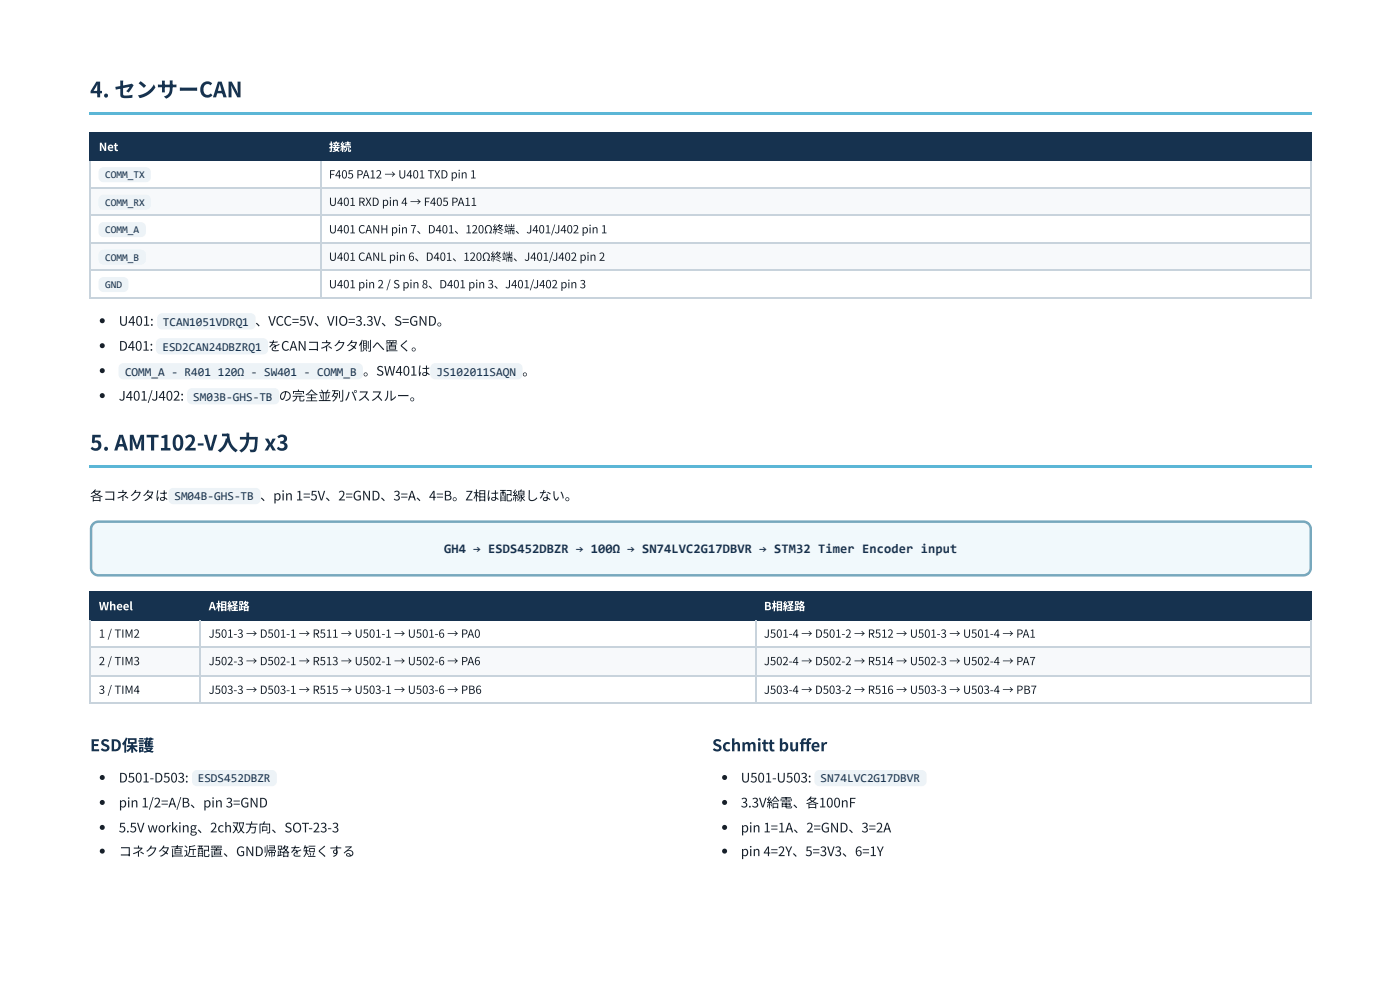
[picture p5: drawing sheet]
<svg xmlns="http://www.w3.org/2000/svg" width="297mm" height="210mm" viewBox="0 0 297 210" stroke-linecap="round" stroke-linejoin="round" font-family="sans-serif">
<defs><g id="words">
<g font-size="4.5" fill="#16324f">
<text x="19.1" y="20.6">4. センサーCAN</text>
<text x="19.1" y="95.5">5. AMT102-V入力 x3</text>
</g>
<g font-size="3.4" fill="#16324f">
<text x="19.1" y="159.3">ESD保護</text>
<text x="151.1" y="159.3">Schmitt buff er</text>
</g>
<g font-size="2.8" fill="#17202a">
<text x="25.2" y="69.1">U401:</text>
<text x="25.2" y="74.3">D401:</text>
<text x="25.2" y="84.9">J401/J402:</text>
<text x="19.1" y="106.1">各コネクタは SM04B-GHS-TB 、pin 1=5V、2=GND、3=A、4=B。Z相は配線しない。</text>
<text x="25.2" y="165.9">D501-D503:</text>
<text x="157.2" y="165.9">U501-U503:</text>
<text x="25.2" y="171.2">pin 1/2=A/B、pin 3=GND</text>
<text x="157.2" y="171.2">3.3V給電、各100nF</text>
<text x="25.2" y="176.5">5.5V working、2ch双方向、SOT-23-3</text>
<text x="157.2" y="176.5">pin 1=1A、2=GND、3=2A</text>
<text x="25.2" y="181.5">コネクタ直近配置、GND帰路を短くする</text>
<text x="157.2" y="181.5">pin 4=2Y、5=3V3、6=1Y</text>
</g>
<text font-size="2.8" fill="#16324f" x="94.3" y="117.2">GH4 → ESDS452DBZR → 100Ω → SN74LVC2G17DBVR → STM32 Timer Encoder input</text>
<g font-size="2.6" fill="#17324d">
<text x="34.5" y="69.1">TCAN1051VDRQ1 、VCC=5V、VIO=3.3V、S=GND。</text>
<text x="34.5" y="74.3">ESD2CAN24DBZRQ1 をCANコネクタ側へ置く。</text>
<text x="26.5" y="79.6">COMM_A - R401</text>
<text x="46.2" y="79.6">120Ω - SW401 - COMM_B 。SW401は JS102011SAQN 。</text>
<text x="41" y="84.9">SM03B-GHS-TB の完全並列パススルー。</text>
<text x="42" y="165.9">ESDS452DBZR</text>
<text x="174.1" y="165.9">SN74LVC2G17DBVR</text>
</g>
<g font-size="2.4" fill="#fff">
<text x="21" y="32">Net</text>
<text x="69.8" y="32">接続</text>
<text x="21" y="129.4">Wheel</text>
<text x="44.3" y="129.4">A相経路</text>
<text x="162.1" y="129.4">B相経路</text>
</g>
<g font-size="2.4" fill="#17202a">
<text x="69.8" y="37.8">F405 PA12 → U401 TXD pin 1</text>
<text x="69.8" y="43.7">U401 RXD pin 4 → F405 PA11</text>
<text x="69.8" y="49.5">U401 CANH pin 7、D401、120Ω終端、J401/J402 pin 1</text>
<text x="69.8" y="55.3">U401 CANL pin 6、D401、120Ω終端、J401/J402 pin 2</text>
<text x="69.8" y="61.1">U401 pin 2 / S pin 8、D401 pin 3、J401/J402 pin 3</text>
<text x="21" y="135.2">1 / TIM2</text>
<text x="44.3" y="135.2">J501-3 → D501-1 → R511 → U501-1 → U501-6 → PA0</text>
<text x="162.1" y="135.2">J501-4 → D501-2 → R512 → U501-3 → U501-4 → PA1</text>
<text x="21" y="141">2 / TIM3</text>
<text x="44.3" y="141">J502-3 → D502-1 → R513 → U502-1 → U502-6 → PA6</text>
<text x="162.1" y="141">J502-4 → D502-2 → R514 → U502-3 → U502-4 → PA7</text>
<text x="21" y="147.1">3 / TIM4</text>
<text x="44.3" y="147.1">J503-3 → D503-1 → R515 → U503-1 → U503-6 → PB6</text>
<text x="162.1" y="147.1">J503-4 → D503-2 → R516 → U503-3 → U503-4 → PB7</text>
</g>
<g font-size="2.2" fill="#17324d">
<text x="22.3" y="37.8">COMM_TX</text>
<text x="22.3" y="43.7">COMM_RX</text>
<text x="22.3" y="49.5">COMM_A</text>
<text x="22.3" y="55.3">COMM_B</text>
<text x="22.3" y="61.1">GND</text>
</g>
</g></defs>
<path d="M19 23.8h259.3v.5h-259.3z" fill="#5bb6d6"/>
<g fill="#16324f">
<path d="M19.3 28h48.7v5.9h-48.7z"/>
<path d="M68 28h210.1v5.9h-210.1z"/>
</g>
<g fill="#f7f9fb">
<path d="M19.3 40h48.7v5.8h-48.7z"/>
<path d="M68 40h210.1v5.8h-210.1z"/>
<path d="M19.3 51.6h48.7v5.8h-48.7z"/>
<path d="M68 51.6h210.1v5.8h-210.1z"/>
</g>
<path d="M19 28.2h259.3M19 34h259.3M19.2 28v6.1M68.1 28v6.1M278.2 28v6.1" fill="none" stroke="#16324f" stroke-width=".26"/>
<path d="M19 39.8h259.3M19.2 34.1v29.1M68.1 34.1v29.1M278.2 34.1v29.1M19 45.6h259.3M19 51.5h259.3M19 57.3h259.3M19 63.1h259.3" fill="none" stroke="#c8d3dc" stroke-width=".26"/>
<path d="M19 98.7h259.3v.5h-259.3z" fill="#5bb6d6"/>
<path d="M19.8 111.1l.5-.4 .6-.1h255.6a1.59 1.59 0 0 1 1.6 1.6v8.2a1.59 1.59 0 0 1-1.6 1.6h-255.6a1.59 1.59 0 0 1-1.6-1.6v-8.4z" fill="#f1f9fc"/>
<path d="M19.8 111.1l.5-.4 .6-.1h255.6a1.59 1.59 0 0 1 1.6 1.6v8.2a1.59 1.59 0 0 1-1.6 1.6h-255.6a1.59 1.59 0 0 1-1.6-1.6v-8.4z" fill="none" stroke="#77a8bd" stroke-width=".53"/>
<g fill="#16324f">
<path d="M19.3 125.7h23.3v5.8h-23.3z"/>
<path d="M42.6 125.7h117.7v5.8h-117.7z"/>
<path d="M160.3 125.7h117.8v5.8h-117.8z"/>
</g>
<g fill="#f7f9fb">
<path d="M19.3 137.3h23.3v5.8h-23.3z"/>
<path d="M42.6 137.3h117.7v5.8h-117.7z"/>
<path d="M160.3 137.3h117.8v5.8h-117.8z"/>
</g>
<path d="M19 125.5h259.3M19 131.4h259.3M19.2 125.4v6.1M42.5 125.4v6.1M160.5 125.4v6.1M278.2 125.4v6.1" fill="none" stroke="#16324f" stroke-width=".26"/>
<path d="M19 137.2h259.3M19.2 131.5v17.7M42.5 131.5v17.7M160.5 131.5v17.7M278.2 131.5v17.7M19 143.3h259.3M19 149.1h259.3" fill="none" stroke="#c8d3dc" stroke-width=".26"/>
<g fill="#edf3f7">
<path d="M21.2 35.8l.8-.3h9a1.06 1.06 0 0 1 1 1v1.1a1.06 1.06 0 0 1-1 1h-9a1.06 1.06 0 0 1-1.1-1v-1.3z"/>
<path d="M21.2 41.6l.8-.3h9a1.06 1.06 0 0 1 1 1v1.1a1.06 1.06 0 0 1-1 1h-9a1.06 1.06 0 0 1-1.1-1v-1.3z"/>
<path d="M21.2 47.4l.8-.3h7.9a1.06 1.06 0 0 1 1.1 1.1v1a1.06 1.06 0 0 1-1.1 1.1h-7.9a1.06 1.06 0 0 1-1.1-1.1v-1.3z"/>
<path d="M21.2 53.2l.8-.3h7.9a1.06 1.06 0 0 1 1.1 1.1v1a1.06 1.06 0 0 1-1.1 1.1h-7.9a1.06 1.06 0 0 1-1.1-1.1v-1.2z"/>
<path d="M21.2 59l.8-.3h4.2a1.06 1.06 0 0 1 1.1 1.1v1.1a1.06 1.06 0 0 1-1.1 1h-4.2a1.06 1.06 0 0 1-1.1-1v-1.3z"/>
</g>
<circle cx="21.7" cy="68" r=".53" fill="#17202a"/>
<path d="M33.6 66.7l.8-.3h18.8a1.06 1.06 0 0 1 1 1.1v1.3a1.06 1.06 0 0 1-1 1h-18.8a1.06 1.06 0 0 1-1.1-1l.1-1.5z" fill="#edf3f7"/>
<circle cx="21.7" cy="73.3" r=".53" fill="#17202a"/>
<path d="M33.4 72l.7-.3h21.7a1.06 1.06 0 0 1 1.1 1.1v1.3a1.06 1.06 0 0 1-1.1 1h-21.7a1.06 1.06 0 0 1-1-1v-1.5z" fill="#edf3f7"/>
<circle cx="21.7" cy="78.6" r=".53" fill="#17202a"/>
<g fill="#edf3f7">
<path d="M25.4 77.3l.8-.3h49.7a1.06 1.06 0 0 1 1.1 1.1v1.3a1.06 1.06 0 0 1-1.1 1h-49.7a1.06 1.06 0 0 1-1.1-1l.1-1.6z"/>
<path d="M91.6 77.3l.7-.3h17.5a1.06 1.06 0 0 1 1.1 1.1v1.3a1.06 1.06 0 0 1-1.1 1h-17.5a1.06 1.06 0 0 1-1-1v-1.6z"/>
</g>
<circle cx="21.7" cy="83.9" r=".53" fill="#17202a"/>
<g fill="#edf3f7">
<path d="M40 82.6l.7-.3h17.5a1.06 1.06 0 0 1 1.1 1v1.4a1.06 1.06 0 0 1-1.1 1h-17.5a1.06 1.06 0 0 1-1-1v-1.6z"/>
<path d="M36 103.8l.8-.3h17.4a1.06 1.06 0 0 1 1.1 1v1.3a1.06 1.06 0 0 1-1.1 1.1h-17.4a1.06 1.06 0 0 1-1.1-1.1v-1.5z"/>
</g>
<circle cx="21.7" cy="164.8" r=".53" fill="#17202a"/>
<path d="M41.1 163.6l.7-.4h15.9a1.06 1.06 0 0 1 1 1.1v1.3a1.06 1.06 0 0 1-1 1.1h-15.9a1.06 1.06 0 0 1-1.1-1.1l.1-1.5z" fill="#edf3f7"/>
<g fill="#17202a">
<circle cx="21.7" cy="170.1" r=".53"/>
<circle cx="21.7" cy="175.4" r=".53"/>
<circle cx="21.7" cy="180.4" r=".53"/>
<circle cx="153.7" cy="164.8" r=".53"/>
</g>
<path d="M173.1 163.6l.7-.4h21.7a1.06 1.06 0 0 1 1.1 1.1v1.3a1.06 1.06 0 0 1-1.1 1.1h-21.7a1.06 1.06 0 0 1-1-1.1v-1.5z" fill="#edf3f7"/>
<g fill="#17202a">
<circle cx="153.7" cy="170.1" r=".53"/>
<circle cx="153.7" cy="175.4" r=".53"/>
<circle cx="153.7" cy="180.4" r=".53"/>
</g>
<use href="#words"/>
</svg>
